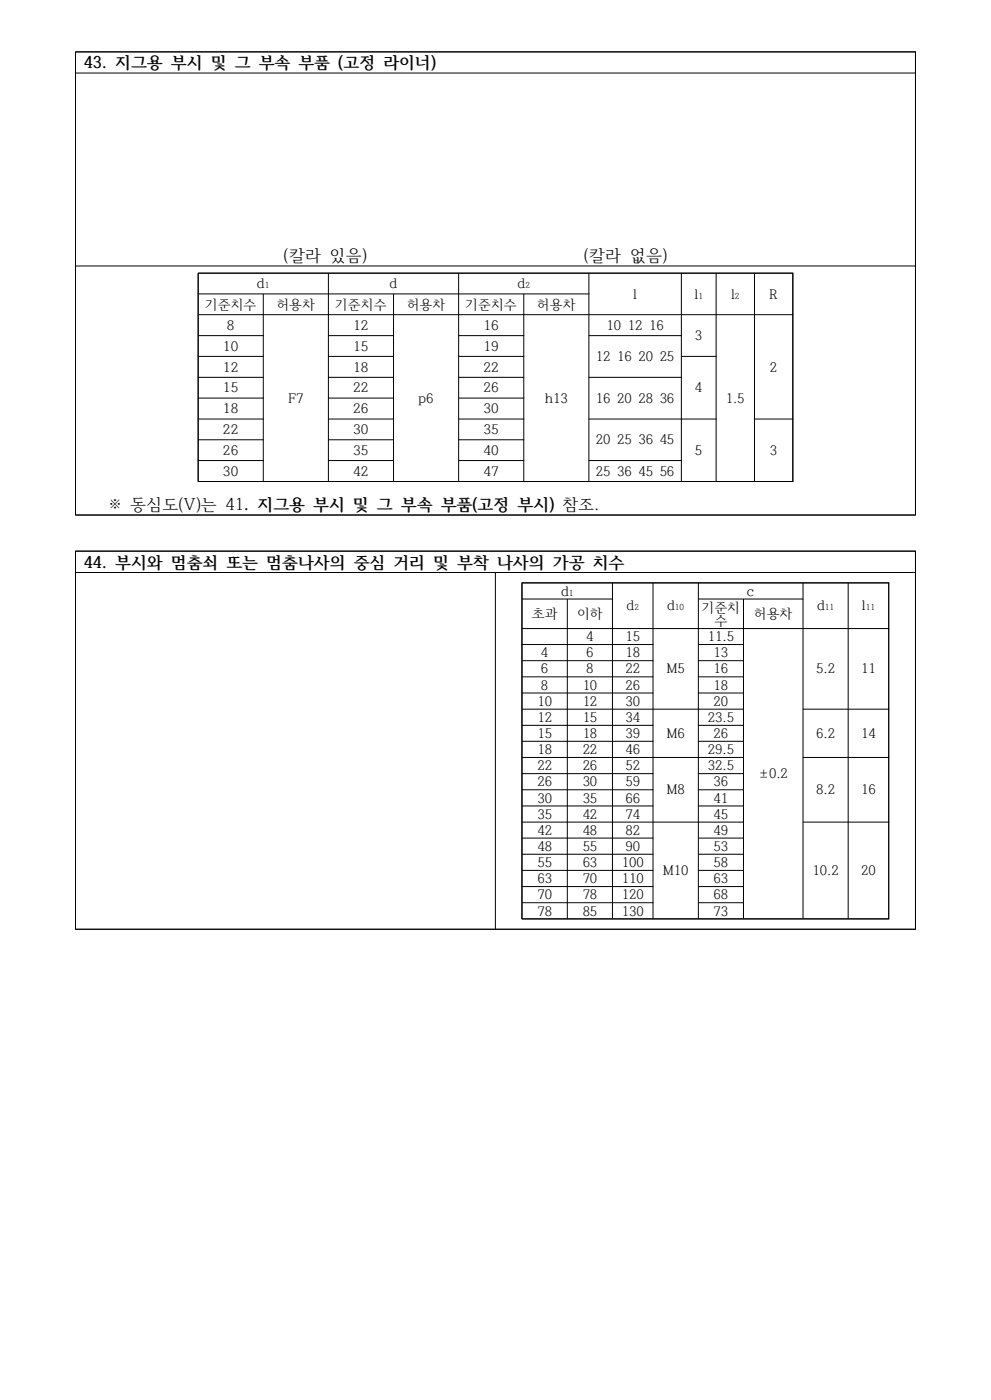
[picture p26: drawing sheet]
<svg xmlns="http://www.w3.org/2000/svg" width="210mm" height="297mm" viewBox="0 0 210 297" stroke-linecap="round" stroke-linejoin="round" font-family="sans-serif">
<defs><g id="words">
<g font-size="3.5">
<text x="17.8" y="14.5">43. 지그용 부시 및 그 부속 부품 (고정 라이너)</text>
<text x="60.1" y="55.4">(칼라 있음)</text>
<text x="123.6" y="55.4">(칼라 없음)</text>
<text x="23.1" y="108.1">※ 동심도(V)는 41. 지그용 부시 및 그 부속 부품(고정 부시) 참조.</text>
<text x="17.8" y="120.3">44. 부시와 멈춤쇠 또는 멈춤나사의 중심 거리 및 부착 나사의 가공 치수</text>
</g>
<g font-size="2.8">
<text x="43.4" y="65.5">기준치수</text>
<text x="54.4" y="61.1">d</text>
<text x="58.6" y="65.5">허용차</text>
<text x="71" y="65.5">기준치수</text>
<text x="82.5" y="61.1">d</text>
<text x="86.1" y="65.5">허용차</text>
<text x="98.5" y="65.5">기준치수</text>
<text x="109.6" y="61.1">d</text>
<text x="113.7" y="65.5">허용차</text>
<text x="134.1" y="63.3">l</text>
<text x="147.1" y="63.3">l</text>
<text x="154.9" y="63.3">l</text>
<text x="162.9" y="63.3">R</text>
<text x="48" y="69.9">8</text>
<text x="74.8" y="69.9">12</text>
<text x="102.4" y="69.9">16</text>
<text x="128.5" y="69.9">10 12 16</text>
<text x="47.2" y="74.3">10</text>
<text x="74.8" y="74.3">15</text>
<text x="102.4" y="74.3">19</text>
<text x="126.2" y="76.5">12 16 20 25</text>
<text x="147.2" y="72.1">3</text>
<text x="47.2" y="78.7">12</text>
<text x="47.2" y="83.1">15</text>
<text x="74.8" y="78.7">18</text>
<text x="74.8" y="83.1">22</text>
<text x="102.4" y="78.7">22</text>
<text x="102.4" y="83.1">26</text>
<text x="147.2" y="83.1">4</text>
<text x="163.1" y="78.7">2</text>
<text x="47.2" y="87.6">18</text>
<text x="61" y="85.3">F7</text>
<text x="74.8" y="87.6">26</text>
<text x="88.6" y="85.3">p6</text>
<text x="102.4" y="87.6">30</text>
<text x="115.4" y="85.3">h13</text>
<text x="126.2" y="85.3">16 20 28 36</text>
<text x="153.7" y="85.3">1.5</text>
<text x="47.2" y="92">22</text>
<text x="74.8" y="92">30</text>
<text x="102.4" y="92">35</text>
<text x="126.2" y="94.2">20 25 36 45</text>
<text x="47.2" y="96.4">26</text>
<text x="47.2" y="100.8">30</text>
<text x="74.8" y="96.4">35</text>
<text x="74.8" y="100.8">42</text>
<text x="102.4" y="96.4">40</text>
<text x="102.4" y="100.8">47</text>
<text x="126.2" y="100.8">25 36 45 56</text>
<text x="147.2" y="96.4">5</text>
<text x="163.1" y="96.4">3</text>
<text x="112.6" y="131">초과</text>
<text x="118.8" y="126.2">d</text>
<text x="122.2" y="131">이하</text>
<text x="132.7" y="129.4">d</text>
<text x="141.3" y="129.4">d</text>
<text x="148.6" y="129.7">기준치</text>
<text x="158.2" y="126.2">c</text>
<text x="159.7" y="131">허용차</text>
<text x="173" y="129.4">d</text>
<text x="182.6" y="129.4">l</text>
<text x="124.2" y="135.9">4</text>
<text x="132.5" y="135.9">15</text>
<text x="149.9" y="135.9">11.5</text>
<text x="151.3" y="132.5">수</text>
<text x="114.6" y="139.3">4</text>
<text x="114.6" y="142.7">6</text>
<text x="124.2" y="139.3">6</text>
<text x="124.2" y="142.7">8</text>
<text x="132.5" y="139.3">18</text>
<text x="132.5" y="142.7">22</text>
<text x="141.1" y="142.7">M5</text>
<text x="151.1" y="139.3">13</text>
<text x="151.1" y="142.7">16</text>
<text x="172.9" y="142.7">5.2</text>
<text x="182.4" y="142.7">11</text>
<text x="113.8" y="149.6">10</text>
<text x="114.6" y="146.1">8</text>
<text x="123.4" y="146.1">10</text>
<text x="123.4" y="149.6">12</text>
<text x="132.5" y="146.1">26</text>
<text x="132.5" y="149.6">30</text>
<text x="151.1" y="146.1">18</text>
<text x="151.1" y="149.6">20</text>
<text x="113.8" y="153">12</text>
<text x="123.4" y="153">15</text>
<text x="132.5" y="153">34</text>
<text x="149.9" y="153">23.5</text>
<text x="113.8" y="156.4">15</text>
<text x="113.8" y="159.8">18</text>
<text x="123.4" y="156.4">18</text>
<text x="123.4" y="159.8">22</text>
<text x="132.5" y="156.4">39</text>
<text x="132.5" y="159.8">46</text>
<text x="141.1" y="156.4">M6</text>
<text x="149.9" y="159.8">29.5</text>
<text x="151.1" y="156.4">26</text>
<text x="172.9" y="156.4">6.2</text>
<text x="182.4" y="156.4">14</text>
<text x="113.8" y="163.2">22</text>
<text x="113.8" y="166.7">26</text>
<text x="123.4" y="163.2">26</text>
<text x="123.4" y="166.7">30</text>
<text x="132.5" y="163.2">52</text>
<text x="132.5" y="166.7">59</text>
<text x="149.9" y="163.2">32.5</text>
<text x="151.1" y="166.7">36</text>
<text x="160.7" y="164.9">±0.2</text>
<text x="113.8" y="170.1">30</text>
<text x="113.8" y="173.5">35</text>
<text x="123.4" y="170.1">35</text>
<text x="123.4" y="173.5">42</text>
<text x="132.5" y="170.1">66</text>
<text x="132.5" y="173.5">74</text>
<text x="141.1" y="168.3">M8</text>
<text x="151.1" y="170.1">41</text>
<text x="151.1" y="173.5">45</text>
<text x="172.9" y="168.3">8.2</text>
<text x="182.4" y="168.3">16</text>
<text x="113.8" y="176.9">42</text>
<text x="123.4" y="176.9">48</text>
<text x="132.5" y="176.9">82</text>
<text x="151.1" y="176.9">49</text>
<text x="113.8" y="180.3">48</text>
<text x="113.8" y="183.7">55</text>
<text x="123.4" y="180.3">55</text>
<text x="123.4" y="183.7">63</text>
<text x="131.7" y="183.7">100</text>
<text x="132.5" y="180.3">90</text>
<text x="140.4" y="185.4">M10</text>
<text x="151.1" y="180.3">53</text>
<text x="151.1" y="183.7">58</text>
<text x="172.1" y="185.4">10.2</text>
<text x="182.4" y="185.4">20</text>
<text x="113.8" y="187.2">63</text>
<text x="113.8" y="190.6">70</text>
<text x="123.4" y="187.2">70</text>
<text x="123.4" y="190.6">78</text>
<text x="131.7" y="187.2">110</text>
<text x="131.7" y="190.6">120</text>
<text x="151.1" y="187.2">63</text>
<text x="151.1" y="190.6">68</text>
<text x="113.8" y="194">78</text>
<text x="123.4" y="194">85</text>
<text x="131.7" y="194">130</text>
<text x="151.1" y="194">73</text>
</g>
<g font-size="1.8">
<text x="56.1" y="61.1">1</text>
<text x="111.3" y="61.1">2</text>
<text x="147.9" y="63.3">1</text>
<text x="155.7" y="63.3">2</text>
<text x="120.5" y="126.2">1</text>
<text x="134.4" y="129.4">2</text>
<text x="143" y="129.4">10</text>
<text x="174.7" y="129.4">11</text>
<text x="183.4" y="129.4">11</text>
</g>
</g></defs>
<g fill="none" stroke="#000" stroke-width=".21">
<path d="M16 11h178M16 15.5h178M16 11v98.1M193.9 11v98.1M16 56.4h178M41.9 57.9h126.1M42 57.9v44.1M69.6 57.9v44.1M97.1 57.9v44.1M124.7 57.9v44.1M144.3 57.9v44.1M151.7 57.9v44.1"/>
<path d="M159.8 57.9v44.1M167.9 57.9v44.1M41.9 62.3h82.9M41.9 66.7h126.1M41.9 71.1h14M41.9 75.5h14M41.9 80h14M55.8 62.3v39.7M69.5 71.1h13.9M69.5 75.5h13.9M69.5 80h13.9M83.4 62.3v39.7"/>
<path d="M97.1 71.1h13.9M97.1 75.5h13.9M97.1 80h13.9M110.9 62.3v39.7M124.7 71.1h19.7M124.7 80h19.7M144.3 75.5h7.5M41.9 84.4h14M41.9 88.8h14M41.9 93.2h14M41.9 97.6h14M69.5 84.4h13.9"/>
<path d="M69.5 88.8h13.9M69.5 93.2h13.9M69.5 97.6h13.9M97.1 84.4h13.9M97.1 88.8h13.9M97.1 93.2h13.9M97.1 97.6h13.9M124.7 88.8h27.1M124.7 97.6h19.7M159.8 88.8h8.2M16 109.1h178M16 116.8h178"/>
<path d="M16 116.8v80.1M41.9 102h126.1M193.9 116.8v80.1M16 121.3h178M104.9 121.3v75.6M110.5 123.5h77.8M110.5 126.9h19.3M110.5 133.2h77.8M110.5 136.6h27.9M110.6 123.5v71.2M120.2 126.9v67.8M129.7 123.5v71.2"/>
<path d="M138.3 123.5v71.2M147.9 126.9h22.3M147.9 136.6h9.7M147.9 123.5v71.2M157.5 126.9v67.8M170.1 123.5v71.2M179.7 123.5v71.2M188.2 123.5v71.2M110.5 140h27.9M110.5 143.4h27.9M110.5 146.9h27.9M110.5 150.3h47.1"/>
<path d="M110.5 153.7h27.9M110.5 157.1h27.9M147.9 140h9.7M147.9 143.4h9.7M147.9 146.9h9.7M147.9 153.7h9.7M147.9 157.1h9.7M170 150.3h18.3M110.5 160.5h47.1M110.5 163.9h27.9M110.5 167.4h27.9M110.5 170.8h27.9"/>
<path d="M110.5 174.2h47.1M110.5 177.6h27.9M147.9 163.9h9.7M147.9 167.4h9.7M147.9 170.8h9.7M147.9 177.6h9.7M170 160.5h18.3M170 174.2h18.3M16 196.9h178M110.5 181h27.9M110.5 184.5h27.9M110.5 187.9h27.9"/>
<path d="M110.5 191.3h27.9M110.5 194.7h77.8M147.9 181h9.7M147.9 184.5h9.7M147.9 187.9h9.7M147.9 191.3h9.7"/>
</g>
<use href="#words"/>
</svg>
